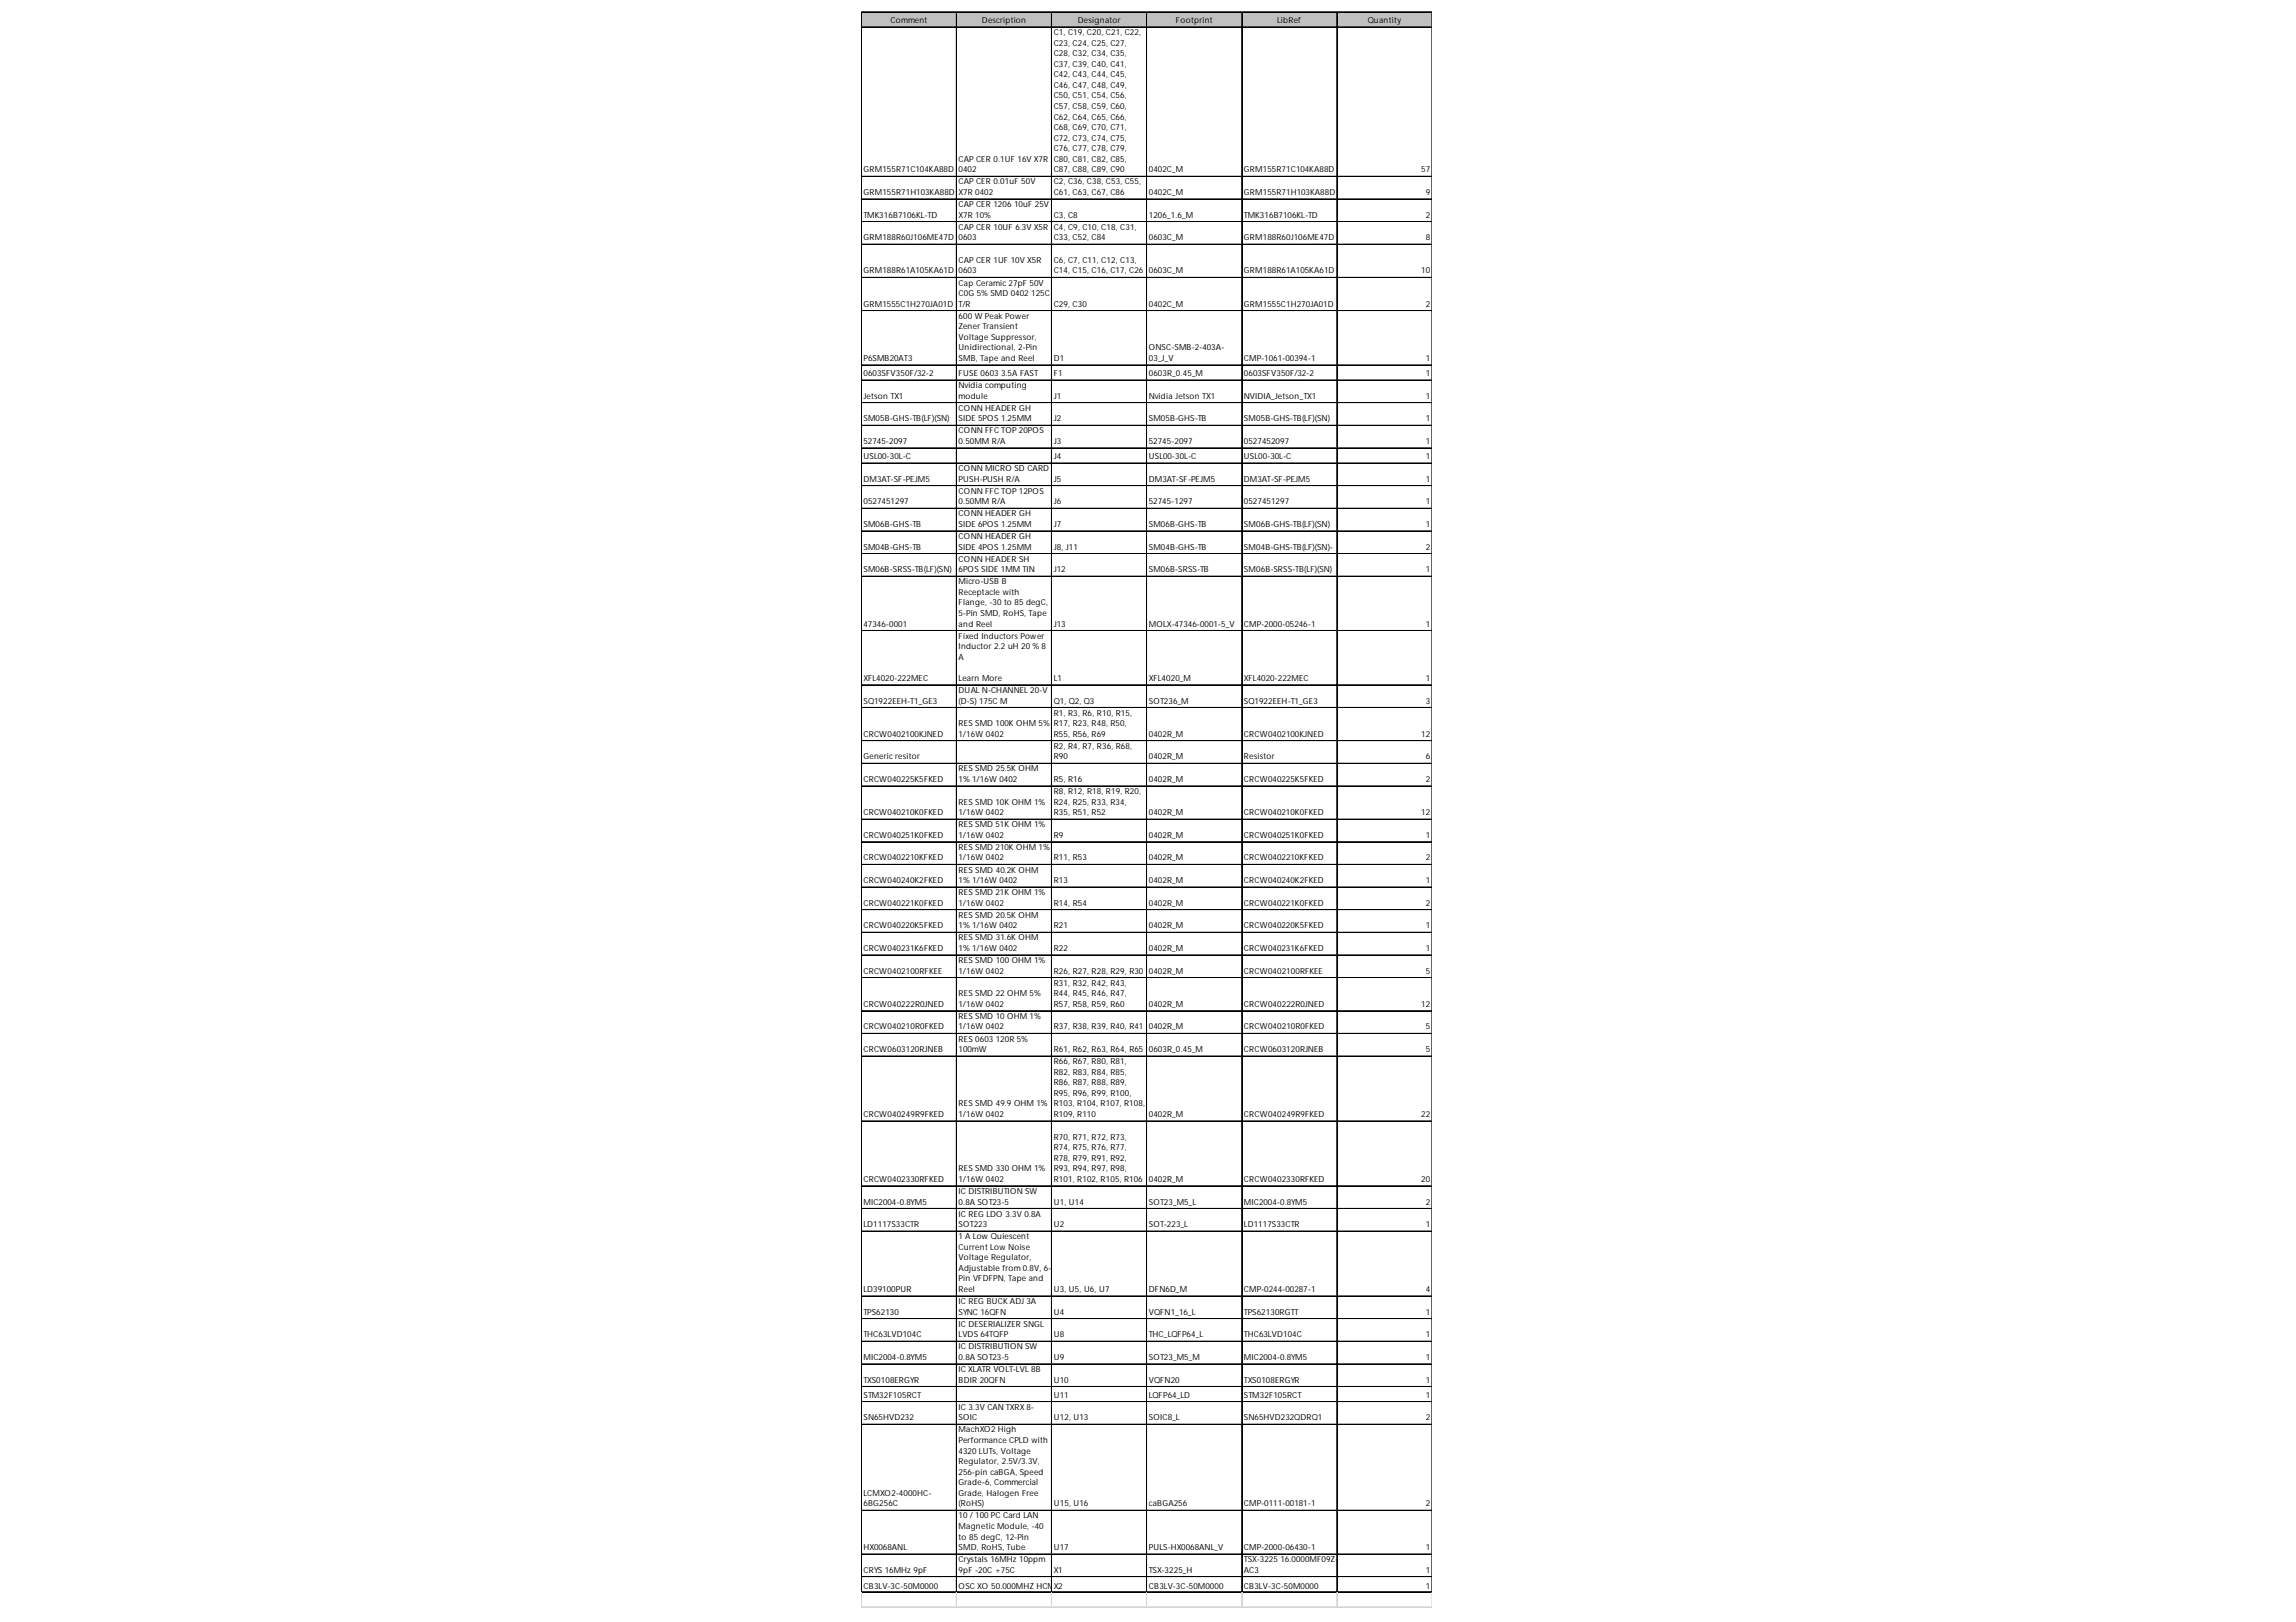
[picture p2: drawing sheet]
<svg xmlns="http://www.w3.org/2000/svg" width="297mm" height="210mm" viewBox="0 0 297 210" stroke-linecap="round" stroke-linejoin="round" font-family="sans-serif">
<defs><g id="words">
<g font-size="1.1">
<text x="115.2" y="3">Comment</text>
<text x="127" y="3">Description</text>
<text x="136.3" y="4.5">C1, C19, C20, C21, C22,</text>
<text x="136.3" y="5.9">C23, C24, C25, C27,</text>
<text x="139.4" y="3">Designator</text>
<text x="152.1" y="3">Footprint</text>
<text x="165.2" y="3">LibRef</text>
<text x="176.9" y="3">Quantity</text>
<text x="136.3" y="7.3">C28, C32, C34, C35,</text>
<text x="136.3" y="8.6">C37, C39, C40, C41,</text>
<text x="136.3" y="10">C42, C43, C44, C45,</text>
<text x="136.3" y="11.4">C46, C47, C48, C49,</text>
<text x="136.3" y="12.7">C50, C51, C54, C56,</text>
<text x="136.3" y="14.1">C57, C58, C59, C60,</text>
<text x="136.3" y="15.5">C62, C64, C65, C66,</text>
<text x="136.3" y="16.8">C68, C69, C70, C71,</text>
<text x="111.7" y="22.3">GRM155R71C104KA88D</text>
<text x="124" y="20.9">CAP CER 0.1UF 16V X7R</text>
<text x="124" y="22.3">0402</text>
<text x="124" y="23.9">CAP CER 0.01uF 50V</text>
<text x="136.3" y="18.2">C72, C73, C74, C75,</text>
<text x="136.3" y="19.6">C76, C77, C78, C79,</text>
<text x="136.3" y="20.9">C80, C81, C82, C85,</text>
<text x="136.3" y="22.3">C87, C88, C89, C90</text>
<text x="136.3" y="23.9">C2, C36, C38, C53, C55,</text>
<text x="148.6" y="22.3">0402C_M</text>
<text x="160.9" y="22.3">GRM155R71C104KA88D</text>
<text x="183.9" y="22.3">57</text>
<text x="111.7" y="25.2">GRM155R71H103KA88D</text>
<text x="111.7" y="28.2">TMK316B7106KL-TD</text>
<text x="124" y="25.2">X7R 0402</text>
<text x="124" y="26.8">CAP CER 1206 10uF 25V</text>
<text x="124" y="28.2">X7R 10%</text>
<text x="124" y="29.7">CAP CER 10UF 6.3V X5R</text>
<text x="136.3" y="25.2">C61, C63, C67, C86</text>
<text x="136.3" y="28.2">C3, C8</text>
<text x="136.3" y="29.7">C4, C9, C10, C18, C31,</text>
<text x="148.6" y="25.2">0402C_M</text>
<text x="148.6" y="28.2">1206_1.6_M</text>
<text x="160.9" y="25.2">GRM155R71H103KA88D</text>
<text x="160.9" y="28.2">TMK316B7106KL-TD</text>
<text x="184.5" y="25.2">9</text>
<text x="184.5" y="28.2">2</text>
<text x="111.7" y="31.1">GRM188R60J106ME47D</text>
<text x="111.7" y="35.4">GRM188R61A105KA61D</text>
<text x="124" y="31.1">0603</text>
<text x="124" y="34">CAP CER 1UF 10V X5R</text>
<text x="124" y="35.4">0603</text>
<text x="136.3" y="31.1">C33, C52, C84</text>
<text x="136.3" y="34">C6, C7, C11, C12, C13,</text>
<text x="136.3" y="35.4">C14, C15, C16, C17, C26</text>
<text x="148.6" y="31.1">0603C_M</text>
<text x="148.6" y="35.4">0603C_M</text>
<text x="160.9" y="31.1">GRM188R60J106ME47D</text>
<text x="160.9" y="35.4">GRM188R61A105KA61D</text>
<text x="183.9" y="35.4">10</text>
<text x="184.5" y="31.1">8</text>
<text x="111.7" y="39.7">GRM1555C1H270JA01D</text>
<text x="124" y="37">Cap Ceramic 27pF 50V</text>
<text x="124" y="38.3">C0G 5% SMD 0402 125C</text>
<text x="124" y="39.7">T/R</text>
<text x="124" y="41.2">600 W Peak Power</text>
<text x="136.3" y="39.7">C29, C30</text>
<text x="148.6" y="39.7">0402C_M</text>
<text x="160.9" y="39.7">GRM1555C1H270JA01D</text>
<text x="184.5" y="39.7">2</text>
<text x="111.7" y="46.7">P6SMB20AT3</text>
<text x="124" y="42.6">Zener Transient</text>
<text x="124" y="44">Voltage Suppressor,</text>
<text x="124" y="45.4">Unidirectional, 2-Pin</text>
<text x="124" y="46.7">SMB, Tape and Reel</text>
<text x="136.3" y="46.7">D1</text>
<text x="148.6" y="45.4">ONSC-SMB-2-403A-</text>
<text x="148.6" y="46.7">03_J_V</text>
<text x="160.9" y="46.7">CMP-1061-00394-1</text>
<text x="184.5" y="46.7">1</text>
<text x="111.7" y="48.7">0603SFV350F/32-2</text>
<text x="111.7" y="51.6">Jetson TX1</text>
<text x="124" y="48.7">FUSE 0603 3.5A FAST</text>
<text x="124" y="50.2">Nvidia computing</text>
<text x="124" y="51.6">module</text>
<text x="124" y="53.2">CONN HEADER GH</text>
<text x="136.3" y="48.7">F1</text>
<text x="136.3" y="51.6">J1</text>
<text x="148.6" y="48.7">0603R_0.45_M</text>
<text x="148.6" y="51.6">Nvidia Jetson TX1</text>
<text x="160.9" y="48.7">0603SFV350F/32-2</text>
<text x="160.9" y="51.6">NVIDIA_Jetson_TX1</text>
<text x="184.5" y="48.7">1</text>
<text x="184.5" y="51.6">1</text>
<text x="111.7" y="54.5">SM05B-GHS-TB(LF)(SN)</text>
<text x="111.7" y="57.5">52745-2097</text>
<text x="111.7" y="59.4">USL00-30L-C</text>
<text x="124" y="54.5">SIDE 5POS 1.25MM</text>
<text x="124" y="56.1">CONN FFC TOP 20POS</text>
<text x="124" y="57.5">0.50MM R/A</text>
<text x="136.3" y="54.5">J2</text>
<text x="136.3" y="57.5">J3</text>
<text x="136.3" y="59.4">J4</text>
<text x="148.6" y="54.5">SM05B-GHS-TB</text>
<text x="148.6" y="57.5">52745-2097</text>
<text x="148.6" y="59.4">USL00-30L-C</text>
<text x="160.9" y="54.5">SM05B-GHS-TB(LF)(SN)</text>
<text x="160.9" y="57.5">0527452097</text>
<text x="160.9" y="59.4">USL00-30L-C</text>
<text x="184.5" y="54.5">1</text>
<text x="184.5" y="57.5">1</text>
<text x="184.5" y="59.4">1</text>
<text x="111.7" y="62.3">DM3AT-SF-PEJM5</text>
<text x="111.7" y="65.3">0527451297</text>
<text x="124" y="61">CONN MICRO SD CARD</text>
<text x="124" y="62.3">PUSH-PUSH R/A</text>
<text x="124" y="63.9">CONN FFC TOP 12POS</text>
<text x="124" y="65.3">0.50MM R/A</text>
<text x="136.3" y="62.3">J5</text>
<text x="136.3" y="65.3">J6</text>
<text x="148.6" y="62.3">DM3AT-SF-PEJM5</text>
<text x="148.6" y="65.3">52745-1297</text>
<text x="160.9" y="62.3">DM3AT-SF-PEJM5</text>
<text x="160.9" y="65.3">0527451297</text>
<text x="184.5" y="62.3">1</text>
<text x="184.5" y="65.3">1</text>
<text x="111.7" y="68.2">SM06B-GHS-TB</text>
<text x="111.7" y="71.1">SM04B-GHS-TB</text>
<text x="124" y="66.8">CONN HEADER GH</text>
<text x="124" y="68.2">SIDE 6POS 1.25MM</text>
<text x="124" y="69.8">CONN HEADER GH</text>
<text x="124" y="71.1">SIDE 4POS 1.25MM</text>
<text x="136.3" y="68.2">J7</text>
<text x="136.3" y="71.1">J8, J11</text>
<text x="148.6" y="68.2">SM06B-GHS-TB</text>
<text x="148.6" y="71.1">SM04B-GHS-TB</text>
<text x="160.9" y="68.2">SM06B-GHS-TB(LF)(SN)</text>
<text x="160.9" y="71.1">SM04B-GHS-TB(LF)(SN)-</text>
<text x="184.5" y="68.2">1</text>
<text x="184.5" y="71.1">2</text>
<text x="111.7" y="74.1">SM06B-SRSS-TB(LF)(SN)</text>
<text x="124" y="72.7">CONN HEADER SH</text>
<text x="124" y="74.1">6POS SIDE 1MM TIN</text>
<text x="124" y="75.6">Micro-USB B</text>
<text x="124" y="77">Receptacle with</text>
<text x="136.3" y="74.1">J12</text>
<text x="148.6" y="74.1">SM06B-SRSS-TB</text>
<text x="160.9" y="74.1">SM06B-SRSS-TB(LF)(SN)</text>
<text x="184.5" y="74.1">1</text>
<text x="111.7" y="81.1">47346-0001</text>
<text x="124" y="78.4">Flange, -30 to 85 degC,</text>
<text x="124" y="79.7">5-Pin SMD, RoHS, Tape</text>
<text x="124" y="81.1">and Reel</text>
<text x="124" y="82.6">Fixed Inductors Power</text>
<text x="136.3" y="81.1">J13</text>
<text x="148.6" y="81.1">MOLX-47346-0001-5_V</text>
<text x="160.9" y="81.1">CMP-2000-05246-1</text>
<text x="184.5" y="81.1">1</text>
<text x="111.7" y="88.1">XFL4020-222MEC</text>
<text x="124" y="84">Inductor 2.2 uH 20 % 8</text>
<text x="124" y="85.4">A</text>
<text x="124" y="88.1">Learn More</text>
<text x="124" y="89.7">DUAL N-CHANNEL 20-V</text>
<text x="136.3" y="88.1">L1</text>
<text x="148.6" y="88.1">XFL4020_M</text>
<text x="160.9" y="88.1">XFL4020-222MEC</text>
<text x="184.5" y="88.1">1</text>
<text x="111.7" y="91">SQ1922EEH-T1_GE3</text>
<text x="111.7" y="95.3">CRCW0402100KJNED</text>
<text x="124" y="91">(D-S) 175C M</text>
<text x="124" y="94">RES SMD 100K OHM 5%</text>
<text x="124" y="95.3">1/16W 0402</text>
<text x="136.3" y="91">Q1, Q2, Q3</text>
<text x="136.3" y="92.6">R1, R3, R6, R10, R15,</text>
<text x="136.3" y="94">R17, R23, R48, R50,</text>
<text x="136.3" y="95.3">R55, R56, R69</text>
<text x="148.6" y="91">SOT236_M</text>
<text x="148.6" y="95.3">0402R_M</text>
<text x="160.9" y="91">SQ1922EEH-T1_GE3</text>
<text x="160.9" y="95.3">CRCW0402100KJNED</text>
<text x="183.9" y="95.3">12</text>
<text x="184.5" y="91">3</text>
<text x="111.7" y="98.3">Generic resitor</text>
<text x="111.7" y="101.2">CRCW040225K5FKED</text>
<text x="124" y="99.8">RES SMD 25.5K OHM</text>
<text x="124" y="101.2">1% 1/16W 0402</text>
<text x="136.3" y="96.9">R2, R4, R7, R36, R68,</text>
<text x="136.3" y="98.3">R90</text>
<text x="136.3" y="101.2">R5, R16</text>
<text x="148.6" y="98.3">0402R_M</text>
<text x="148.6" y="101.2">0402R_M</text>
<text x="160.9" y="98.3">Resistor</text>
<text x="160.9" y="101.2">CRCW040225K5FKED</text>
<text x="184.5" y="98.3">6</text>
<text x="184.5" y="101.2">2</text>
<text x="111.7" y="105.5">CRCW040210K0FKED</text>
<text x="124" y="104.1">RES SMD 10K OHM 1%</text>
<text x="124" y="105.5">1/16W 0402</text>
<text x="124" y="107.1">RES SMD 51K OHM 1%</text>
<text x="136.3" y="102.8">R8, R12, R18, R19, R20,</text>
<text x="136.3" y="104.1">R24, R25, R33, R34,</text>
<text x="136.3" y="105.5">R35, R51, R52</text>
<text x="148.6" y="105.5">0402R_M</text>
<text x="160.9" y="105.5">CRCW040210K0FKED</text>
<text x="183.9" y="105.5">12</text>
<text x="111.7" y="108.4">CRCW040251K0FKED</text>
<text x="111.7" y="111.4">CRCW0402210KFKED</text>
<text x="124" y="108.4">1/16W 0402</text>
<text x="124" y="110">RES SMD 210K OHM 1%</text>
<text x="124" y="111.4">1/16W 0402</text>
<text x="124" y="112.9">RES SMD 40.2K OHM</text>
<text x="136.3" y="108.4">R9</text>
<text x="136.3" y="111.4">R11, R53</text>
<text x="148.6" y="108.4">0402R_M</text>
<text x="148.6" y="111.4">0402R_M</text>
<text x="160.9" y="108.4">CRCW040251K0FKED</text>
<text x="160.9" y="111.4">CRCW0402210KFKED</text>
<text x="184.5" y="108.4">1</text>
<text x="184.5" y="111.4">2</text>
<text x="111.7" y="114.3">CRCW040240K2FKED</text>
<text x="111.7" y="117.2">CRCW040221K0FKED</text>
<text x="124" y="114.3">1% 1/16W 0402</text>
<text x="124" y="115.8">RES SMD 21K OHM 1%</text>
<text x="124" y="117.2">1/16W 0402</text>
<text x="124" y="118.8">RES SMD 20.5K OHM</text>
<text x="136.3" y="114.3">R13</text>
<text x="136.3" y="117.2">R14, R54</text>
<text x="148.6" y="114.3">0402R_M</text>
<text x="148.6" y="117.2">0402R_M</text>
<text x="160.9" y="114.3">CRCW040240K2FKED</text>
<text x="160.9" y="117.2">CRCW040221K0FKED</text>
<text x="184.5" y="114.3">1</text>
<text x="184.5" y="117.2">2</text>
<text x="111.7" y="120.1">CRCW040220K5FKED</text>
<text x="111.7" y="123.1">CRCW040231K6FKED</text>
<text x="124" y="120.1">1% 1/16W 0402</text>
<text x="124" y="121.7">RES SMD 31.6K OHM</text>
<text x="124" y="123.1">1% 1/16W 0402</text>
<text x="124" y="124.6">RES SMD 100 OHM 1%</text>
<text x="136.3" y="120.1">R21</text>
<text x="136.3" y="123.1">R22</text>
<text x="148.6" y="120.1">0402R_M</text>
<text x="148.6" y="123.1">0402R_M</text>
<text x="160.9" y="120.1">CRCW040220K5FKED</text>
<text x="160.9" y="123.1">CRCW040231K6FKED</text>
<text x="184.5" y="120.1">1</text>
<text x="184.5" y="123.1">1</text>
<text x="111.7" y="126">CRCW0402100RFKEE</text>
<text x="111.7" y="130.3">CRCW040222R0JNED</text>
<text x="124" y="126">1/16W 0402</text>
<text x="124" y="128.9">RES SMD 22 OHM 5%</text>
<text x="124" y="130.3">1/16W 0402</text>
<text x="124" y="131.9">RES SMD 10 OHM 1%</text>
<text x="136.3" y="126">R26, R27, R28, R29, R30</text>
<text x="136.3" y="127.6">R31, R32, R42, R43,</text>
<text x="136.3" y="128.9">R44, R45, R46, R47,</text>
<text x="136.3" y="130.3">R57, R58, R59, R60</text>
<text x="148.6" y="126">0402R_M</text>
<text x="148.6" y="130.3">0402R_M</text>
<text x="160.9" y="126">CRCW0402100RFKEE</text>
<text x="160.9" y="130.3">CRCW040222R0JNED</text>
<text x="183.9" y="130.3">12</text>
<text x="184.5" y="126">5</text>
<text x="111.7" y="133.2">CRCW040210R0FKED</text>
<text x="111.7" y="136.2">CRCW0603120RJNEB</text>
<text x="124" y="133.2">1/16W 0402</text>
<text x="124" y="134.8">RES 0603 120R 5%</text>
<text x="124" y="136.2">100mW</text>
<text x="136.3" y="133.2">R37, R38, R39, R40, R41</text>
<text x="136.3" y="136.2">R61, R62, R63, R64, R65</text>
<text x="136.3" y="137.7">R66, R67, R80, R81,</text>
<text x="148.6" y="133.2">0402R_M</text>
<text x="148.6" y="136.2">0603R_0.45_M</text>
<text x="160.9" y="133.2">CRCW040210R0FKED</text>
<text x="160.9" y="136.2">CRCW0603120RJNEB</text>
<text x="184.5" y="133.2">5</text>
<text x="184.5" y="136.2">5</text>
<text x="124" y="143.2">RES SMD 49.9 OHM 1%</text>
<text x="136.3" y="139.1">R82, R83, R84, R85,</text>
<text x="136.3" y="140.5">R86, R87, R88, R89,</text>
<text x="136.3" y="141.8">R95, R96, R99, R100,</text>
<text x="136.3" y="143.2">R103, R104, R107, R108,</text>
<text x="111.7" y="144.6">CRCW040249R9FKED</text>
<text x="124" y="144.6">1/16W 0402</text>
<text x="136.3" y="144.6">R109, R110</text>
<text x="136.3" y="147.5">R70, R71, R72, R73,</text>
<text x="136.3" y="148.8">R74, R75, R76, R77,</text>
<text x="148.6" y="144.6">0402R_M</text>
<text x="160.9" y="144.6">CRCW040249R9FKED</text>
<text x="183.9" y="144.6">22</text>
<text x="111.7" y="152.9">CRCW0402330RFKED</text>
<text x="111.7" y="155.9">MIC2004-0.8YM5</text>
<text x="124" y="151.6">RES SMD 330 OHM 1%</text>
<text x="124" y="152.9">1/16W 0402</text>
<text x="124" y="154.5">IC DISTRIBUTION SW</text>
<text x="124" y="155.9">0.8A SOT23-5</text>
<text x="136.3" y="150.2">R78, R79, R91, R92,</text>
<text x="136.3" y="151.6">R93, R94, R97, R98,</text>
<text x="136.3" y="152.9">R101, R102, R105, R106</text>
<text x="136.3" y="155.9">U1, U14</text>
<text x="148.6" y="152.9">0402R_M</text>
<text x="148.6" y="155.9">SOT23_M5_L</text>
<text x="160.9" y="152.9">CRCW0402330RFKED</text>
<text x="160.9" y="155.9">MIC2004-0.8YM5</text>
<text x="183.9" y="152.9">20</text>
<text x="184.5" y="155.9">2</text>
<text x="111.7" y="158.8">LD1117S33CTR</text>
<text x="124" y="157.4">IC REG LDO 3.3V 0.8A</text>
<text x="124" y="158.8">SOT223</text>
<text x="124" y="160.4">1 A Low Quiescent</text>
<text x="124" y="161.7">Current Low Noise</text>
<text x="136.3" y="158.8">U2</text>
<text x="148.6" y="158.8">SOT-223_L</text>
<text x="160.9" y="158.8">LD1117S33CTR</text>
<text x="184.5" y="158.8">1</text>
<text x="111.7" y="167.2">LD39100PUR</text>
<text x="124" y="163.1">Voltage Regulator,</text>
<text x="124" y="164.5">Adjustable from 0.8V, 6-</text>
<text x="124" y="165.8">Pin VFDFPN, Tape and</text>
<text x="124" y="167.2">Reel</text>
<text x="136.3" y="167.2">U3, U5, U6, U7</text>
<text x="148.6" y="167.2">DFN6D_M</text>
<text x="160.9" y="167.2">CMP-0244-00287-1</text>
<text x="184.5" y="167.2">4</text>
<text x="111.7" y="170.1">TPS62130</text>
<text x="111.7" y="173.1">THC63LVD104C</text>
<text x="124" y="168.8">IC REG BUCK ADJ 3A</text>
<text x="124" y="170.1">SYNC 16QFN</text>
<text x="124" y="171.7">IC DESERIALIZER SNGL</text>
<text x="124" y="173.1">LVDS 64TQFP</text>
<text x="136.3" y="170.1">U4</text>
<text x="136.3" y="173.1">U8</text>
<text x="148.6" y="170.1">VQFN1_16_L</text>
<text x="148.6" y="173.1">THC_LQFP64_L</text>
<text x="160.9" y="170.1">TPS62130RGTT</text>
<text x="160.9" y="173.1">THC63LVD104C</text>
<text x="184.5" y="170.1">1</text>
<text x="184.5" y="173.1">1</text>
<text x="111.7" y="176">MIC2004-0.8YM5</text>
<text x="111.7" y="178.9">TXS0108ERGYR</text>
<text x="124" y="174.6">IC DISTRIBUTION SW</text>
<text x="124" y="176">0.8A SOT23-5</text>
<text x="124" y="177.6">IC XLATR VOLT-LVL 8B</text>
<text x="124" y="178.9">BDIR 20QFN</text>
<text x="136.3" y="176">U9</text>
<text x="136.3" y="178.9">U10</text>
<text x="148.6" y="176">SOT23_M5_M</text>
<text x="148.6" y="178.9">VQFN20</text>
<text x="160.9" y="176">MIC2004-0.8YM5</text>
<text x="160.9" y="178.9">TXS0108ERGYR</text>
<text x="184.5" y="176">1</text>
<text x="184.5" y="178.9">1</text>
<text x="111.7" y="180.9">STM32F105RCT</text>
<text x="111.7" y="183.8">SN65HVD232</text>
<text x="124" y="182.4">IC 3.3V CAN TXRX 8-</text>
<text x="124" y="183.8">SOIC</text>
<text x="124" y="185.4">MachXO2 High</text>
<text x="136.3" y="180.9">U11</text>
<text x="136.3" y="183.8">U12, U13</text>
<text x="148.6" y="180.9">LQFP64_LD</text>
<text x="148.6" y="183.8">SOIC8_L</text>
<text x="160.9" y="180.9">STM32F105RCT</text>
<text x="160.9" y="183.8">SN65HVD232QDRQ1</text>
<text x="184.5" y="180.9">1</text>
<text x="184.5" y="183.8">2</text>
<text x="124" y="186.7">Performance CPLD with</text>
<text x="124" y="188.1">4320 LUTs, Voltage</text>
<text x="124" y="189.5">Regulator, 2.5V/3.3V,</text>
<text x="124" y="190.8">256-pin caBGA, Speed</text>
<text x="111.7" y="193.6">LCMXO2-4000HC-</text>
<text x="111.7" y="194.9">6BG256C</text>
<text x="124" y="192.2">Grade-6, Commercial</text>
<text x="124" y="193.6">Grade, Halogen Free</text>
<text x="124" y="194.9">(RoHS)</text>
<text x="124" y="196.5">10 / 100 PC Card LAN</text>
<text x="124" y="197.9">Magnetic Module, -40</text>
<text x="136.3" y="194.9">U15, U16</text>
<text x="148.6" y="194.9">caBGA256</text>
<text x="160.9" y="194.9">CMP-0111-00181-1</text>
<text x="184.5" y="194.9">2</text>
<text x="111.7" y="200.6">HX0068ANL</text>
<text x="111.7" y="203.5">CRYS 16MHz 9pF</text>
<text x="124" y="199.2">to 85 degC, 12-Pin</text>
<text x="124" y="200.6">SMD, RoHS, Tube</text>
<text x="124" y="202.2">Crystals 16MHz 10ppm</text>
<text x="124" y="203.5">9pF -20C +75C</text>
<text x="136.3" y="200.6">U17</text>
<text x="136.3" y="203.5">X1</text>
<text x="148.6" y="200.6">PULS-HX0068ANL_V</text>
<text x="148.6" y="203.5">TSX-3225_H</text>
<text x="160.9" y="200.6">CMP-2000-06430-1</text>
<text x="160.9" y="202.2">TSX-3225 16.0000MF09Z-</text>
<text x="160.9" y="203.5">AC3</text>
<text x="184.5" y="200.6">1</text>
<text x="184.5" y="203.5">1</text>
<text x="111.7" y="205.7">CB3LV-3C-50M0000</text>
<text x="124" y="205.7">OSC XO 50.000MHZ HCMXO2S TTL SMD</text>
<text x="148.6" y="205.7">CB3LV-3C-50M0000</text>
<text x="160.9" y="205.7">CB3LV-3C-50M0000</text>
<text x="184.5" y="205.7">1</text>
</g>
</g></defs>
<path d="M111.5 1.6h73.8v2h-73.8z" fill="#c0c0c0"/>
<g fill="none" stroke="#000" stroke-width=".13">
<path d="M111.4 1.5v204.6M111.5 1.5v204.6M111.5 1.5h73.8M111.5 1.6h73.8M111.5 3.5h73.8M123.7 1.6v204.5M123.8 1.6v204.5M136 1.6v204.5M136.1 1.6v204.5M148.3 1.6v204.5M148.4 1.6v204.5M160.6 1.6v204.5"/>
<path d="M160.7 1.6v204.5M172.9 1.6v204.5M173 1.6v204.5M185.2 1.6v204.5M185.3 1.6v204.5M111.5 22.8h73.8M111.5 22.9h73.8M111.5 25.7h73.8M111.5 25.8h73.8M111.5 28.7h73.8M111.5 31.6h73.8M111.5 35.9h73.8"/>
<path d="M111.5 40.2h73.8M111.5 47.2h73.8M111.5 47.3h73.8M111.5 49.2h73.8M111.5 52.1h73.8M111.5 55h73.8M111.5 55.1h73.8M111.5 58h73.8M111.5 59.9h73.8M111.5 60h73.8M111.5 62.8h73.8M111.5 62.9h73.8"/>
<path d="M111.5 65.8h73.8M111.5 68.7h73.8M111.5 71.6h73.8M111.5 71.7h73.8M111.5 74.6h73.8M111.5 81.6h73.8M111.5 88.6h73.8M111.5 88.7h73.8M111.5 91.5h73.8M111.5 91.6h73.8M111.5 95.8h73.8M111.5 95.9h73.8"/>
<path d="M111.5 98.8h73.8M111.5 101.7h73.8M111.5 106h73.8M111.5 108.9h73.8M111.5 109h73.8M111.5 111.9h73.8M111.5 114.8h73.8M111.5 117.7h73.8M111.5 117.8h73.8M111.5 120.6h73.8M111.5 120.7h73.8M111.5 123.6h73.8"/>
<path d="M111.5 126.5h73.8M111.5 126.6h73.8M111.5 130.8h73.8M111.5 133.7h73.8M111.5 133.8h73.8M111.5 136.7h73.8M111.5 145.1h73.8M111.5 153.4h73.8M111.5 153.5h73.8M111.5 156.4h73.8M111.5 159.3h73.8M111.5 159.4h73.8"/>
<path d="M111.5 167.7h73.8M111.5 167.8h73.8M111.5 170.6h73.8M111.5 170.7h73.8M111.5 173.6h73.8M111.5 176.5h73.8M111.5 179.4h73.8M111.5 179.5h73.8M111.5 181.4h73.8M111.5 184.3h73.8M111.5 184.4h73.8M111.5 195.4h73.8"/>
<path d="M111.5 195.5h73.8M111.5 201.1h73.8M111.5 204h73.8M111.5 204.1h73.8M111.5 206h73.8"/>
</g>
<g fill="none" stroke="#d4d4d4" stroke-width=".13">
<path d="M111.4 206.1v2M111.4 207.9h73.9M111.4 208h73.9M111.5 206.1v2M123.7 206.1v2M123.8 206.1v2M136 206.1v2M136.1 206.1v2M148.3 206.1v2M148.4 206.1v2M160.6 206.1v2M160.7 206.1v2"/>
<path d="M172.9 206.1v2M173 206.1v2M185.2 206.1v2M185.3 206.1v2"/>
</g>
<use href="#words"/>
</svg>
